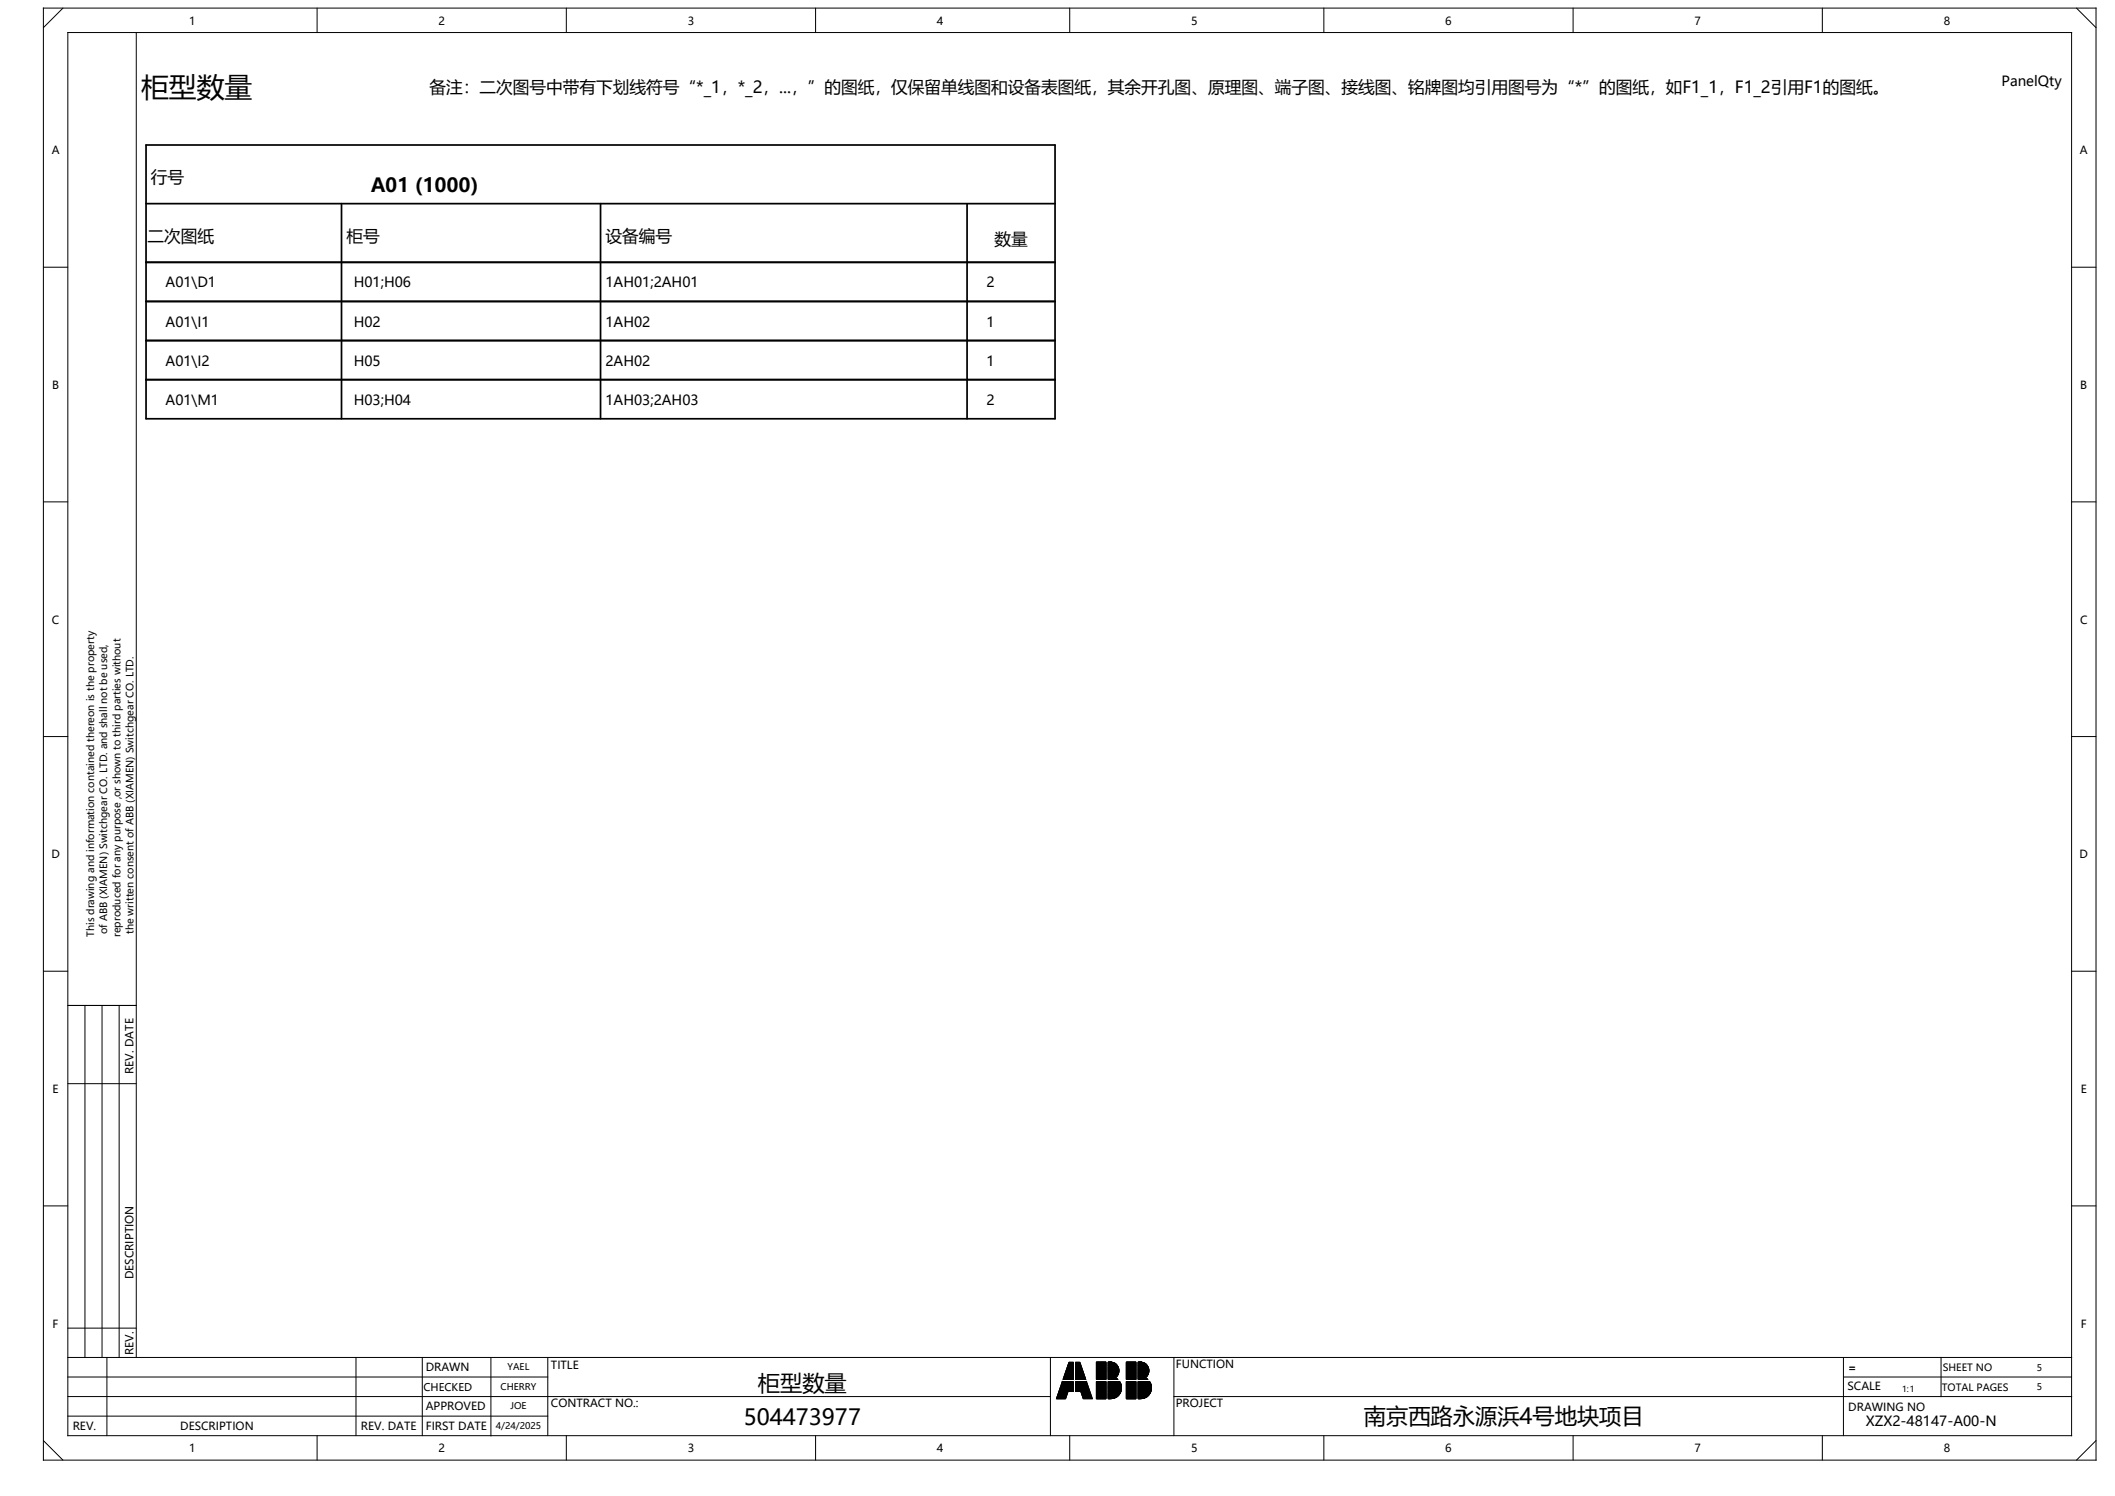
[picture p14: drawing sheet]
<svg xmlns="http://www.w3.org/2000/svg" width="297mm" height="210mm" viewBox="0 0 297 210" stroke-linecap="round" stroke-linejoin="round" font-family="sans-serif">
<defs><g id="words">
<text font-size="3.9" x="19.8" y="13.7">柜型数量</text>
<g font-size="3.1">
<text x="106.4" y="195.2">柜型数量</text>
<text x="104.4" y="200">504473977</text>
<text x="191.5" y="199.9">南京西路永源浜4号地块项目</text>
</g>
<text font-size="2.7" x="52.1" y="26.9">A01 (1000)</text>
<g font-size="2.3">
<text x="60.3" y="13">备注：二次图号中带有下划线符号“*_1，*_2，...，”的图纸，仅保留单线图和设备表图纸，其余开孔图、原理图、端子图、接线图、铭牌图均引用图号为“*”的图纸，如F1_1，F1_2引用F1的图纸。</text>
<text x="21.2" y="25.7">行号</text>
<text x="20.7" y="34">二次图纸</text>
<text x="48.6" y="34">柜号</text>
<text x="85" y="34">设备编号</text>
<text x="139.6" y="34.3">数量</text>
</g>
<g font-size="2">
<text x="281.1" y="12.1">PanelQty</text>
<text x="23.3" y="40.3">A01\D1</text>
<text x="49.7" y="40.3">H01;H06</text>
<text x="85" y="40.3">1AH01;2AH01</text>
<text x="138.5" y="40.3">2</text>
<text x="23.3" y="45.8">A01\I1</text>
<text x="49.7" y="45.8">H02</text>
<text x="85" y="45.8">1AH02</text>
<text x="138.5" y="45.8">1</text>
<text x="23.3" y="51.3">A01\I2</text>
<text x="49.7" y="51.3">H05</text>
<text x="85" y="51.3">2AH02</text>
<text x="138.5" y="51.3">1</text>
<text x="23.3" y="56.8">A01\M1</text>
<text x="49.7" y="56.8">H03;H04</text>
<text x="85" y="56.8">1AH03;2AH03</text>
<text x="138.5" y="56.8">2</text>
<text x="262" y="200.2">XZX2-48147-A00-N</text>
</g>
<g font-size="1.6">
<text x="26.6" y="3.5">1</text>
<text x="61.6" y="3.5">2</text>
<text x="96.6" y="3.5">3</text>
<text x="131.6" y="3.5">4</text>
<text x="167.3" y="3.5">5</text>
<text x="202.9" y="3.5">6</text>
<text x="237.9" y="3.5">7</text>
<text x="272.9" y="3.5">8</text>
<text x="7.3" y="21.7">A</text>
<text x="292.1" y="21.7">A</text>
<text x="7.3" y="54.6">B</text>
<text x="292.1" y="54.6">B</text>
<text x="7.3" y="87.5">C</text>
<text x="292.1" y="87.5">C</text>
<text x="7.2" y="120.5">D</text>
<text x="292" y="120.5">D</text>
<text x="7.4" y="153.4">E</text>
<text x="18.7" y="150.7" transform="rotate(-90 18.7 150.7)">REV. DATE</text>
<text x="292.2" y="153.4">E</text>
<text x="18.7" y="179.6" transform="rotate(-90 18.7 179.6)">DESCRIPTION</text>
<text x="7.4" y="186.4">F</text>
<text x="18.7" y="190.2" transform="rotate(-90 18.7 190.2)">REV.</text>
<text x="165.1" y="192">FUNCTION</text>
<text x="292.2" y="186.4">F</text>
<text x="59.8" y="192.5">DRAWN</text>
<text x="59.8" y="198">APPROVED</text>
<text x="77.4" y="192.2">TITLE</text>
<text x="77.4" y="197.5">CONTRACT NO.:</text>
<text x="165.1" y="197.5">PROJECT</text>
<text x="259.4" y="195.1">SCALE</text>
<text x="259.6" y="192.5">=</text>
<text x="10.2" y="200.8">REV.</text>
<text x="25.3" y="200.8">DESCRIPTION</text>
<text x="26.6" y="203.9">1</text>
<text x="50.7" y="200.8">REV. DATE</text>
<text x="59.8" y="200.7">FIRST DATE</text>
<text x="61.6" y="203.9">2</text>
<text x="96.6" y="203.9">3</text>
<text x="131.6" y="203.9">4</text>
<text x="167.3" y="203.9">5</text>
<text x="202.9" y="203.9">6</text>
<text x="237.9" y="203.9">7</text>
<text x="259.6" y="198">DRAWING NO</text>
<text x="272.9" y="203.9">8</text>
</g>
<text font-size="1.5" x="59.5" y="195.2">CHECKED</text>
<g font-size="1.4">
<text x="13.2" y="131.5" transform="rotate(-90 13.2 131.5)">This drawing and information contained thereon is the property</text>
<text x="15.1" y="131.1" transform="rotate(-90 15.1 131.1)">of ABB (XIAMEN) Switchgear CO. LTD. and shall not be used,</text>
<text x="16.9" y="131.5" transform="rotate(-90 16.9 131.5)">reproduced for any purpose ,or shown to third parties without</text>
<text x="18.8" y="131.1" transform="rotate(-90 18.8 131.1)">the written consent of ABB (XIAMEN) Switchgear CO. LTD.</text>
<text x="272.7" y="195.3">TOTAL PAGES</text>
<text x="272.8" y="192.5">SHEET NO</text>
</g>
<g font-size="1.3">
<text x="70.3" y="195.1">CHERRY</text>
<text x="71.3" y="192.3">YAEL</text>
<text x="71.7" y="197.8">JOE</text>
<text x="286" y="192.4">5</text>
<text x="286" y="195.2">5</text>
<text x="69.6" y="200.6">4/24/2025</text>
</g>
<text font-size="1.2" x="267.1" y="195.4">1:1</text>
</g></defs>
<g fill="none" stroke="#000" stroke-width=".14">
<path d="M6.1 1.1h288.2v203.9h-288.2zM8.8 1.1l-2.7 2.8M9.5 4.6h281.4v196.9h-281.4zM19.1 4.6v186M44.5 1.1v3.5M79.5 1.1v3.5M114.5 1.1v3.5M150.2 1.1v3.5M185.9 1.1v3.5M220.9 1.1v3.5M255.9 1.1v3.5M291.6 1.1l2.7 2.8"/>
<path d="M6.1 37.5h3.4M290.9 37.5h3.4M6.1 70.5h3.4M290.9 70.5h3.4M6.1 103.4h3.4M290.9 103.4h3.4M6.1 136.3h3.4M290.9 136.3h3.4M9.5 141.1h9.6M9.5 152.1h9.6M11.9 141.1v49.5M14.3 141.1v49.5"/>
<path d="M16.7 141.1v49.5M6.1 169.3h3.4M290.9 169.3h3.4M9.5 198.8h67.4M9.5 196h138M9.5 193.3h67.4M9.5 190.6h281.4M9.5 186.4h9.6M15 190.6v10.9M50 190.6v10.9M59.3 190.6v10.9M68.9 190.6v11"/>
<path d="M76.9 190.6v10.9M147.5 190.6v10.9M149.2 194l-.8 2.3h1.2l.4-1M149.2 194h1.5v1.3h-.7M149.2 194l.8 1.3M150.1 191.2h.6v2.4h-1.4zM151 191.2h.6l.9 2.4h-1.5zM152.6 194l.8 2.3h-1.3l-.3-1M152.6 194h-1.6v1.3h.8M152.6 194l-.8 1.3M154 191.2h1.3v2.4h-1.3zM154 193.9h1.3v2.4h-1.3z"/>
<path d="M155.6 194h1.6M155.6 191.2h.6M155.6 192.6h1.5M155.6 191.7h1.3M155.6 191.8h1.4M155.6 191.9h1.4M155.6 192h1.5M155.6 192.1h1.5M155.6 192.2h1.5M155.6 192.3h1.5M155.6 192.7h1.5M155.6 192.8h1.5"/>
<path d="M155.6 192.8h1.4M155.6 192.9h1.4M155.6 193h1.4M155.6 193.1h1.3M155.6 191.6h1.2M155.6 191.4h.9M155.6 191.4h1M155.6 191.5h1.1M155.6 191.3h.8M155.6 193.2h1.2M155.6 195.2h1.8M155.6 194.3h1.8"/>
<path d="M155.6 194.4h1.8M155.6 194.1h1.7M155.6 194.2h1.7M155.6 194.2h1.8M155.6 193.5h1.2M155.6 194h1.7M155.6 194.5h1.8M155.6 194.5h1.9M155.6 194.6h1.9M155.6 194.7h1.9M155.6 194.8h1.9M155.6 194.9h1.9"/>
<path d="M155.6 195h1.9M155.6 195.1h1.9M155.6 195.5h1.7M155.6 195.6h1.7M155.6 195.6h1.6M155.6 195.7h1.6M155.6 195.8h1.5M155.6 195.9h1.5M155.6 195.9h1.4M155.6 196h1.3M155.6 196.1h1.2M155.6 195.3h1.8"/>
<path d="M155.6 195.4h1.8M155.6 193.3h1.2M155.6 193.3h1.1M155.6 193.4h1M155.6 193.5h1.1M155.6 196.1h1.1M155.6 196.2h1M155.6 196.3h.8M155.6 192.4h1.5M155.6 192.5h1.5M155.9 191.2a1.2 1.2 0 0 1 1.2 .9 1.2 1.2 0 0 1-.5 1.3M155.9 191.2h.1"/>
<path d="M155.9 191.2h-.3v2.4h1.3M155.9 191.2h.3M156.2 191.2l.2 .1M156.4 191.3l.1 .1M156.4 196.3h-.5M156.5 191.4h.1M156.6 193.4l.1 .1M156.6 196.2l-.2 .1M156.6 193.4l.3 .2M156.6 191.4l.1 .1M156.7 193.3l-.1 .1M156.7 193.5h.1"/>
<path d="M156.7 196.1l-.1 .1M156.7 191.5l.1 .1M156.8 193.3h-.1M156.8 191.6l.1 .1M156.8 193.5l.1 .1M156.8 196.1h-.1M156.8 193.2v.1M156.9 191.7h.1M156.9 193.1l-.1 .1M156.9 191.7l.1 .1M156.9 196l-.1 .1M156.9 193.1h.1"/>
<path d="M157 191.8v.1M157 193l-.1 .1M157 191.9h.1M157 195.9l-.1 .1M157 192.9v.1M157 191.9l.1 .1M157 192.8v.1M157.1 192v.1M157.1 192.8h-.1M157.1 195.9h-.1M157.1 192.1h.1M157.1 192.7v.1"/>
<path d="M157.1 192.1v.1M157.1 192.6v.1M157.1 192.2v.1M157.1 192.6h.1M157.1 192.3v.1M157.1 192.5v.1M157.1 192.4h.1M157.1 192.4v.1M157.1 195.8v.1M157.2 195.7l-.1 .1M157.2 193.9a1.54 1.54 0 0 1-1.3 2.4M157.2 193.9h-1.6v2.4h.3"/>
<path d="M157.2 193.9v.1M157.2 194h.1M157.2 195.6v.1M157.3 194v.1M157.3 195.6h-.1M157.3 194.1v.1M157.3 195.5v.1M157.3 194.2h.1M157.4 195.4l-.1 .1M157.4 194.2v.1M157.4 195.4h.1M157.4 194.3v.1"/>
<path d="M157.4 195.3v.1M157.4 194.4v.1M157.4 195.2v.1M157.4 194.5h.1M157.4 195.2h.1M157.5 194.5v.1M157.5 195.1l-.1 .1M157.5 194.6v.1M157.5 195v.1M157.5 194.7h.1M157.5 194.9v.1M157.5 194.7v.1"/>
<path d="M157.5 194.9h.1M157.5 194.8v.1M158.2 191.2h1.3v2.4h-1.3zM158.2 193.9h1.3v2.4h-1.3zM159.8 194h1.6M159.8 191.2h.6M159.8 192.6h1.5M159.8 191.7h1.3M159.8 191.8h1.4M159.8 191.9h1.4M159.8 192h1.5M159.8 192.1h1.5"/>
<path d="M159.8 192.2h1.5M159.8 192.3h1.5M159.8 192.7h1.5M159.8 192.8h1.5M159.8 192.8h1.4M159.8 192.9h1.4M159.8 193h1.4M159.8 193.1h1.3M159.8 191.6h1.2M159.8 191.4h.9M159.8 191.4h1M159.8 191.5h1.1"/>
<path d="M159.8 191.3h.8M159.8 193.2h1.2M159.8 195.2h1.9M159.8 195.2h1.8M159.8 194.3h1.8M159.8 194.4h1.8M159.8 194.1h1.7M159.8 194.2h1.8M159.8 193.5h1.2M159.8 194h1.7M159.8 194.5h1.9M159.8 194.6h1.9"/>
<path d="M159.8 194.7h1.9M159.8 194.8h1.9M159.8 194.9h1.9M159.8 195h1.9M159.8 195.1h1.9M159.8 195.5h1.7M159.8 195.6h1.7M159.8 195.6h1.6M159.8 195.7h1.6M159.8 195.8h1.5M159.8 195.9h1.5M159.8 195.9h1.4"/>
<path d="M159.8 196h1.3M159.8 196.1h1.2M159.8 195.3h1.8M159.8 195.4h1.8M159.8 193.3h1.2M159.8 193.3h1.1M159.8 193.4h1M159.8 193.5h1.1M159.8 196.1h1.1M159.8 196.2h1M159.8 196.3h.8M159.8 192.4h1.5"/>
<path d="M159.8 192.5h1.5M160.1 191.2a1.2 1.2 0 0 1 1.2 .9 1.2 1.2 0 0 1-.5 1.3M160.1 191.2h.1M160.1 191.2h-.3v2.4h1.3M160.1 191.2h.3M160.4 191.2l.2 .1M160.6 191.3l.1 .1M160.6 196.3h-.4M160.7 191.4h.1M160.8 193.4l.1 .1M160.8 196.2l-.2 .1M160.8 193.4l.3 .2"/>
<path d="M160.8 191.4l.1 .1M160.9 193.3l-.1 .1M160.9 193.5h.1M160.9 196.1l-.1 .1M160.9 191.5l.1 .1M161 193.3h-.1M161 191.6l.1 .1M161 193.5l.1 .1M161 196.1h-.1M161 193.2v.1M161.1 191.7h.1M161.1 193.1l-.1 .1"/>
<path d="M161.1 191.7l.1 .1M161.1 196l-.1 .1M161.1 193.1h.1M161.2 191.8v.1M161.2 193l-.1 .1M161.2 191.9h.1M161.2 195.9l-.1 .1M161.2 192.9v.1M161.2 191.9l.1 .1M161.2 192.8v.1M161.3 192v.1M161.3 192.8h-.1"/>
<path d="M161.3 195.9h-.1M161.3 192.1h.1M161.3 192.7v.1M161.3 192.1v.1M161.3 192.6v.1M161.3 192.2v.1M161.3 192.6h.1M161.3 192.3v.1M161.3 192.5v.1M161.3 192.4h.1M161.3 192.4v.1M161.3 195.8v.1"/>
<path d="M161.4 195.7l-.1 .1M161.4 193.9a1.54 1.54 0 0 1-1.2 2.4M161.4 193.9h-1.6v2.4h.4M161.4 193.9v.1M161.4 194h.1M161.4 195.6v.1M161.5 194v.1M161.5 195.6h-.1M161.5 194.1l.1 .1M161.5 195.5v.1M161.6 194.2h.1M161.6 195.4l-.1 .1"/>
<path d="M161.6 194.2v.1M161.6 195.4h.1M161.6 194.3v.1M161.6 195.3v.1M161.6 194.4l.1 .1M161.6 195.2v.1M161.7 194.5h.1M161.7 195.2h-.1M161.7 194.5v.1M161.7 195.1v.1M161.7 194.6v.1M161.7 195v.1"/>
<path d="M161.7 194.9v.1M161.7 194.7h.1M161.7 194.9h.1M161.7 194.7v.1M161.7 194.8v.1M164.8 196h126.1M164.8 190.6v10.9M258.9 193.3h32M258.9 190.6v10.9M272.6 190.6v5.4M6.1 202.2l2.7 2.8M44.5 201.5v3.5"/>
<path d="M79.5 201.5v3.5M114.5 201.5v3.5M150.2 201.5v3.5M185.9 201.5v3.5M220.9 201.5v3.5M255.9 201.5v3.5M294.3 202.2l-2.7 2.8"/>
</g>
<g fill="#000" stroke="#000" stroke-width=".14">
<path d="M149.2 194h1.5v1.3h-.7zM149.2 194l.8 1.3-.4 1h-1.2zM150.1 191.2h.6v2.4h-1.4zM151 191.2h.6l.9 2.4h-1.5zM151 194h1.6l-.8 1.3h-.8zM152.6 194l.8 2.3h-1.3l-.3-1zM154 191.2h1.3v2.4h-1.3zM154 193.9h1.3v2.4h-1.3zM155.6 192.6h1.5zM155.6 191.7l1.4 .1zM155.6 191.8l1.4 .1zM155.6 191.9h1.4z"/>
<path d="M155.6 191.9l1.5 .1zM155.6 192l1.5 .1zM155.6 192.1h1.5zM155.6 192.1l1.5 .1zM155.6 192.2l1.5 .1zM155.6 191.7h1.3zM155.6 192.7h1.5zM155.6 192.8h1.5zM155.6 192.8h1.4zM155.6 192.9h1.4zM155.6 193h1.4zM155.6 191.6l1.3 .1z"/>
<path d="M155.6 191.4h1zM155.6 191.4l1.1 .1zM155.6 191.5l1.2 .1zM155.6 191.2h.6zM155.6 191.2l.8 .1zM155.6 191.3l.9 .1zM155.6 193.1h1.3zM155.6 195.2h1.8zM155.6 194.3l1.8 .1zM155.6 194.1l1.7 .1zM155.6 194.2h1.8zM155.6 194.2l1.8 .1z"/>
<path d="M155.6 193.5h1.2l.1 .1h-1.3zM155.6 193.9l1.6 .1zM155.6 194h1.7zM155.6 194l1.7 .1zM155.6 194.4l1.8 .1zM155.6 194.5h1.9zM155.6 194.5l1.9 .1zM155.6 194.6l1.9 .1zM155.6 194.7h1.9zM155.6 194.7l1.9 .1zM155.6 194.8h1.9zM155.6 194.9h1.9z"/>
<path d="M155.6 195h1.9zM155.6 195.1h1.9zM155.6 195.5h1.7zM155.6 195.6h1.7zM155.6 195.6h1.6zM155.6 195.7h1.6zM155.6 195.8h1.5zM155.6 195.9h1.5zM155.6 195.9h1.4zM155.6 196h1.3zM155.6 195.3h1.8zM155.6 195.4h1.8z"/>
<path d="M155.6 193.2h1.2zM155.6 193.3h1.2zM155.6 193.3h1.1zM155.6 193.4l1.1 .1zM155.6 193.5h1.2zM155.6 196.1h1.2zM155.6 196.1h1.1zM155.6 196.2h1zM155.6 196.3h.8zM155.6 192.3l1.5 .1zM155.6 192.4h1.5zM155.6 192.5h1.5z"/>
<path d="M158.2 191.2h1.3v2.4h-1.3zM158.2 193.9h1.3v2.4h-1.3zM159.8 195.2h1.9zM159.8 194h1.7zM159.8 194.3l1.8 .1zM159.8 194.2l1.8 .1zM159.8 194.2h1.8zM159.8 194.1l1.8 .1zM159.8 194l1.7 .1zM159.8 195.1h1.9zM159.8 195h1.9zM159.8 194.9h1.9z"/>
<path d="M159.8 194.8h1.9zM159.8 194.7l1.9 .1zM159.8 194.7h1.9zM159.8 194.6l1.9 .1zM159.8 194.5l1.9 .1zM159.8 194.5h1.9zM159.8 194.4l1.9 .1zM159.8 195.6h1.7zM159.8 195.5h1.7zM159.8 195.4h1.8zM159.8 195.3h1.8zM159.8 195.2h1.8z"/>
<path d="M159.8 193.1h1.3zM159.8 193.5h1.2l.1 .1h-1.3zM159.8 193.5h1.2zM159.8 193.4l1.1 .1zM159.8 193.3h1.1zM159.8 193.3h1.2zM159.8 193.2h1.2zM159.8 195.9h1.4zM159.8 196.3h.8zM159.8 196.2h1zM159.8 196.1h1.1zM159.8 196.1h1.2z"/>
<path d="M159.8 196h1.3zM159.8 193.9l1.6 .1zM159.8 195.9h1.5zM159.8 195.8h1.5zM159.8 195.7h1.6zM159.8 195.6h1.6zM159.8 191.9h1.4zM159.8 191.8l1.4 .1zM159.8 191.7l1.4 .1zM159.8 191.2l.8 .1zM159.8 191.2h.6zM159.8 191.6l1.3 .1z"/>
<path d="M159.8 191.5l1.2 .1zM159.8 191.4l1.1 .1zM159.8 191.4h1zM159.8 191.7h1.3zM159.8 191.3l.9 .1zM159.8 193h1.4zM159.8 192.9h1.4zM159.8 192.8h1.4zM159.8 192.6h1.5zM159.8 192.2l1.5 .1zM159.8 192.1l1.5 .1zM159.8 192.1h1.5z"/>
<path d="M159.8 192.3l1.5 .1zM159.8 192.5h1.5zM159.8 192.4h1.5zM159.8 192l1.5 .1zM159.8 192.7h1.5zM159.8 192.8h1.5zM159.8 191.9l1.5 .1z"/>
</g>
<path d="M20.5 36.8h127.7M20.5 20.4h127.7v38.4h-127.7zM20.5 28.6h127.7M48 28.6v30.2M84.3 28.6v30.2M135.8 28.6v30.2M20.5 42.3h127.7M20.5 47.8h127.7M20.5 53.3h127.7" fill="none" stroke="#000" stroke-width=".24"/>
<use href="#words"/>
</svg>
